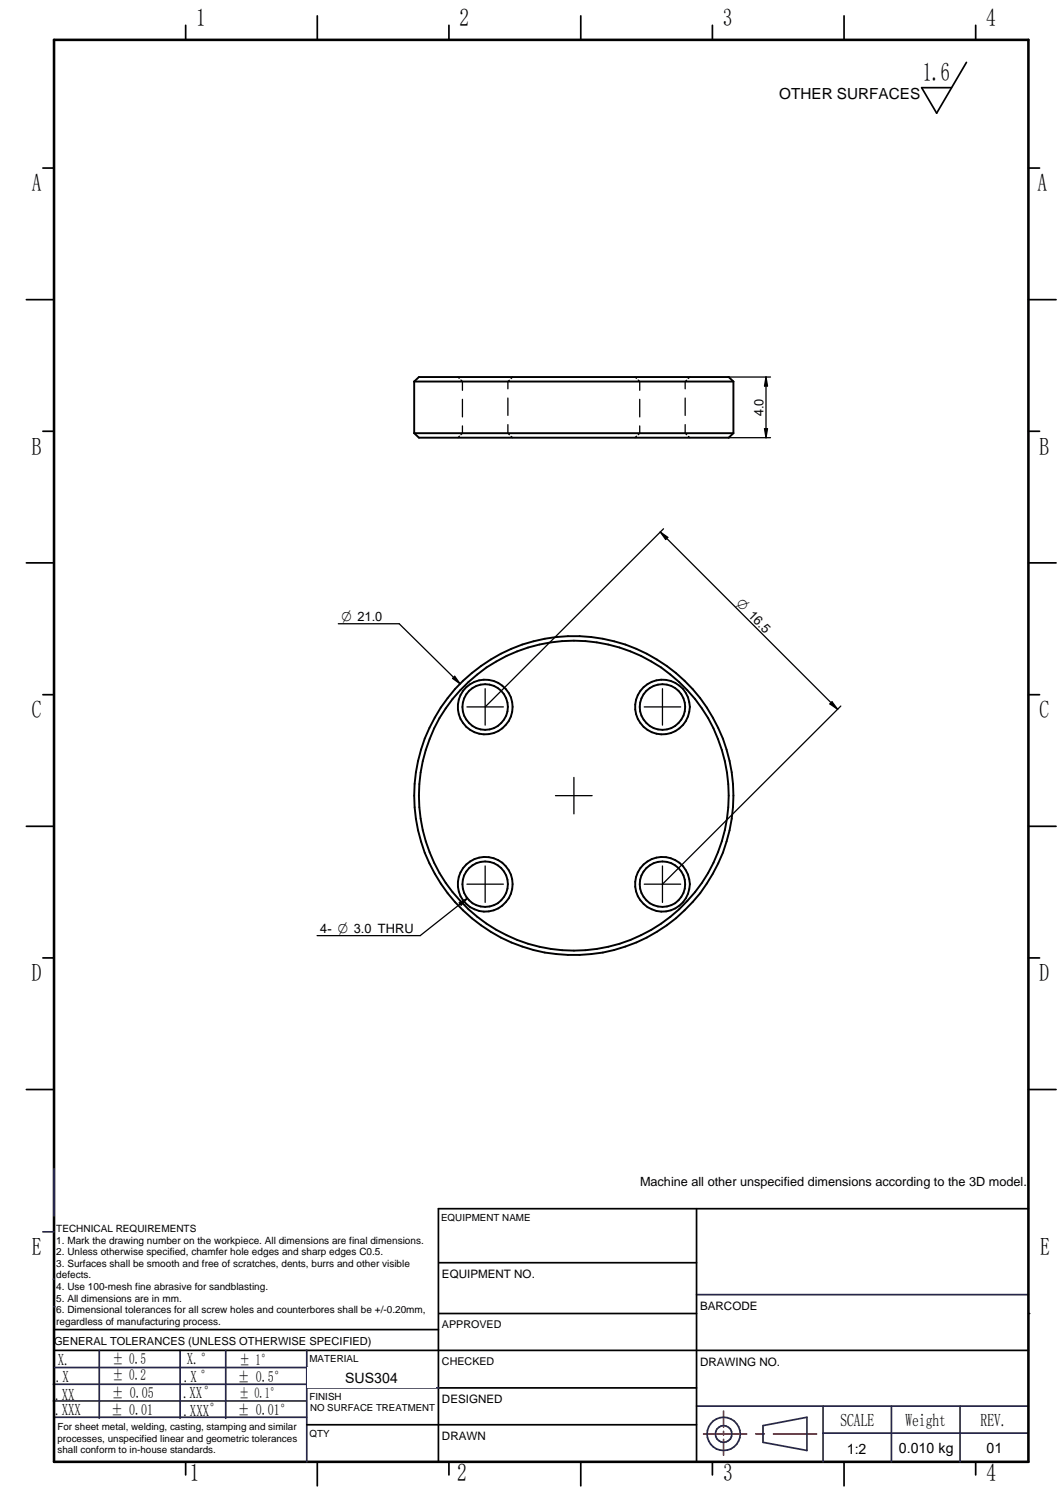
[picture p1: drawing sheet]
<svg xmlns="http://www.w3.org/2000/svg" width="210mm" height="297mm" viewBox="0 0 210 297" stroke-linecap="round" stroke-linejoin="round" font-family="sans-serif">
<defs><g id="words">
<text font-size="5.1" x="182.2" y="16">1.6</text>
<g font-size="4.9">
<text x="38.7" y="5.2">1</text>
<text x="90.8" y="5.2">2</text>
<text x="142.7" y="5.2">3</text>
<text x="194.7" y="5.2">4</text>
<text x="6.3" y="37.8">A</text>
<text x="204.9" y="37.8">A</text>
<text x="6.3" y="89.8">B</text>
<text x="205.2" y="89.8">B</text>
<text x="6.3" y="141.8">C</text>
<text x="205.2" y="141.8">C</text>
<text x="6.3" y="193.8">D</text>
<text x="205.2" y="193.8">D</text>
<text x="6.3" y="247.9">E</text>
<text x="205.4" y="247.9">E</text>
<text x="37.5" y="292.5">1</text>
<text x="90.3" y="292.5">2</text>
<text x="142.8" y="292.5">3</text>
<text x="194.8" y="292.5">4</text>
</g>
<g font-size="3.6">
<text x="165.9" y="281.6">SCALE</text>
<text x="178.8" y="281.6">Weight</text>
<text x="193.6" y="281.6">REV.</text>
</g>
<g font-size="3.3">
<text x="11.4" y="269.7">X.</text>
<text x="36.9" y="269.4">X.°</text>
<text x="11" y="272.9">.X</text>
<text x="36.3" y="273">.X °</text>
<text x="10.9" y="276.4">.XX</text>
<text x="10.9" y="279.5">.XXX</text>
<text x="36.2" y="276">.XX°</text>
<text x="36.2" y="279.7">.XXX°</text>
</g>
<g font-size="3">
<text x="153.9" y="19.6">OTHER SURFACES</text>
<text x="22.2" y="269.3">± 0.5</text>
<text x="47.3" y="269.5">± 1°</text>
<text x="22.2" y="272.5">± 0.2</text>
<text x="47" y="273">± 0.5°</text>
<text x="22" y="279.4">± 0.01</text>
<text x="22.1" y="276.2">± 0.05</text>
<text x="46.9" y="279.4">± 0.01°</text>
</g>
<text font-size="2.9" x="47.2" y="276.2">± 0.1°</text>
<g font-size="2.8">
<text x="145.3" y="119.3" transform="rotate(45 145.3 119.3)">O 16.5</text>
<text x="67.4" y="122.7">O 21.0</text>
<text x="68.2" y="273">SUS304</text>
<text x="167.2" y="287.1">1:2</text>
<text x="177.5" y="287.1">0.010 kg</text>
<text x="194.8" y="286.9">01</text>
</g>
<g font-size="2.5">
<text x="150.8" y="82.2" transform="rotate(-90 150.8 82.2)">4.0</text>
<text x="63.2" y="184.3">4- O 3.0 THRU</text>
<text x="126.4" y="234.2">Machine all other unspecified dimensions according to the 3D model.</text>
</g>
<g font-size="2.3">
<text x="87.3" y="252.4">EQUIPMENT NO.</text>
<text x="138.2" y="258.7">BARCODE</text>
<text x="138.2" y="269.7">DRAWING NO.</text>
<text x="87.3" y="277.1">DESIGNED</text>
<text x="87.3" y="284.4">DRAWN</text>
</g>
<text font-size="2.2" x="10.7" y="265.6">GENERAL TOLERANCES (UNLESS OTHERWISE SPECIFIED)</text>
<g font-size="2.1">
<text x="87.3" y="262.3">APPROVED</text>
<text x="87.3" y="269.5">CHECKED</text>
</g>
<g font-size="2">
<text x="11.1" y="243.3">TECHNICAL REQUIREMENTS</text>
<text x="11.1" y="245.6">1. Mark the drawing number on the workpiece. All dimensions are final dimensions.</text>
<text x="11.1" y="247.9">2. Unless otherwise specified, chamfer hole edges and sharp edges C0.5.</text>
<text x="11.1" y="250.2">3. Surfaces shall be smooth and free of scratches, dents, burrs and other visible</text>
<text x="11.1" y="252.5">defects.</text>
<text x="11.1" y="254.8">4. Use 100-mesh fine abrasive for sandblasting.</text>
<text x="11.1" y="257.1">5. All dimensions are in mm.</text>
<text x="11.1" y="259.4">6. Dimensional tolerances for all screw holes and counterbores shall be +/-0.20mm,</text>
<text x="11.1" y="261.6">regardless of manufacturing process.</text>
</g>
<g font-size="1.9">
<text x="87.1" y="241.1">EQUIPMENT NAME</text>
<text x="61.1" y="269">MATERIAL</text>
<text x="61.1" y="276.4">FINISH</text>
<text x="61.2" y="278.8">NO SURFACE TREATMENT</text>
<text x="11.4" y="282.5">For sheet metal, welding, casting, stamping and similar</text>
<text x="11.4" y="284.7">processes, unspecified linear and geometric tolerances</text>
<text x="11.4" y="287">shall conform to in-house standards.</text>
<text x="61.1" y="283.7">QTY</text>
</g>
</g></defs>
<g fill="none" stroke="#26264c" stroke-width=".34">
<path d="M8.5 243.3h2.2M10.5 252.6h.2M137.5 255.7h65.6M10.5 276.7h50M10.5 273.4h50M10.8 279.9h49.8M10.8 270.1h50M35.6 266.7v13.4M60.6 266.7v22M60.7 274.1h26M137.5 277.7h65.6M162.5 277.7v11"/>
<path d="M176 277.7v11M189.6 277.7v11M150.7 281.6l8.6-1.7v6.6l-8.6-1.6zM162.5 283h40.5"/>
</g>
<g fill="none" stroke="#000" stroke-width=".34">
<path d="M36.7 5v2.9M88.6 5v2.9M140.7 5v2.9M192.7 5v2.9M8.5 33.2h2.2M203.1 33.2h2.2M5.2 59.2h5.5M203.1 59.2h5.4M8.5 85.2h2.2M203.1 85.2h2.2M5.2 111.2h5.5M203.1 111.2h5.4"/>
<path d="M8.5 137.2h2.2M203.1 137.2h2.2M5.2 163.2h5.5M203.1 163.2h5.4M8.5 189.2h2.2M203.1 189.2h2.2M5.2 215.2h5.5M203.1 215.2h5.4M86.6 238.7v50M10.7 266.7h192.4M10.7 262.6h75.9M86.7 274.1h50.8"/>
<path d="M36.7 288.7v2.6M62.7 288.7v4.8M88.6 288.7v2.6M114.7 288.7v4.8M140.7 288.7v2.6M166.7 288.7v4.8M192.7 288.7v2.6"/>
</g>
<path d="M10.7 7.9h192.4v280.8h-192.4z" fill="none" stroke="#000" stroke-width=".51"/>
<path d="M142.9 278.7v3.2M138.9 283.2h8.5M142.9 282.7v.7M142.9 284.3v3.1M149.2 283.2h1.7M152.7 283.2h8.5" fill="none" stroke="#f00" stroke-width=".34"/>
<circle cx="10.6" cy="258.1" r=".17" fill="#26264c"/>
<g fill="none" stroke="#26264c" stroke-width=".34">
<path d="M10.7 230.8v9.4M19.6 266.7v13.4M44.6 266.7v13.4M60.5 266.7h.1"/>
<circle cx="142.9" cy="283.2" r="3.3"/>
<circle cx="142.9" cy="283.2" r="1.63"/>
</g>
<path d="M190.8 12.3l-5.8 10.1-3-5.1h5.9M86.6 238.7h116.5M86.7 259.4h50.8M86.7 249.4h50.8M86.6 281.4h50.9" fill="none" stroke="#000" stroke-width=".34"/>
<circle cx="203.1" cy="259.4" r=".17" fill="#000"/>
<g fill="#fff">
<path d="M137.9 271.4h64.4v6.1h-64.4z"/>
<path d="M189.9 283.9h13v4h-13z"/>
<path d="M86.9 254.9h50.2v4h-50.2z"/>
<path d="M60.7 270h25.3v4h-25.3z"/>
<path d="M87 244.3h50v4h-50z"/>
<path d="M60.8 277.1h25.2v4h-25.2z"/>
<path d="M176.4 284.1h13v4h-13z"/>
<path d="M162.7 284.1h13v4h-13z"/>
<path d="M137.9 260.4h64.5v6h-64.5z"/>
</g>
<path d="M62.7 3.1v4.8M114.7 3.1v4.8M166.7 3.1v4.8M137.5 238.7v50M60.6 281.4h26" fill="none" stroke="#000" stroke-width=".34"/>
<path d="M101.6 283.2h25.3v4h-25.3z" fill="#fff"/>
<g fill="none" stroke="#000" stroke-width=".38">
<path d="M81.8 75.4l.9-.9h61.2l.9 .9M81.8 75.4h63M81.8 75.4v10.2M144.8 75.4v10.2M81.8 85.6l.9 .8h61.2l.9-.8M81.8 85.6h63"/>
<circle cx="95.8" cy="139.6" r="4.5"/>
<circle cx="95.8" cy="139.6" r="5.4"/>
<circle cx="130.8" cy="139.6" r="4.5"/>
<circle cx="130.8" cy="139.6" r="5.4"/>
<circle cx="113.3" cy="157.1" r="30.6"/>
<circle cx="113.3" cy="157.2" r="31.5"/>
<circle cx="95.8" cy="174.6" r="4.5"/>
<circle cx="95.8" cy="174.6" r="5.4"/>
<circle cx="130.8" cy="174.6" r="4.5"/>
<circle cx="130.8" cy="174.6" r="5.4"/>
</g>
<g fill="none" stroke="#000" stroke-width=".25">
<path d="M90.4 74.5l.3 .2M91 75.1l.3 .3v1.7M91.3 78.9v3.4M100.3 78.6v3.4M100.6 75.1l-.3 .3v1.4M101.2 74.5l-.3 .3M125.4 74.5l.3 .2M126 75.1l.3 .3v1.7M126.3 78.9v3.4M135.3 78.6v3.4M135.6 75.1l-.3 .3v1.4M136.2 74.5l-.3 .3"/>
<path d="M143.9 74.5h8.2M90.7 86.1l-.3 .3M91.3 84.1v1.5l-.3 .3M100.3 83.9v1.7l.3 .3M100.9 86.2l.3 .2M125.7 86.1l-.3 .3M126.3 84.1v1.5l-.3 .3M135.3 83.9v1.7l.3 .3M135.9 86.2l.3 .2M143.9 86.4h8.2"/>
</g>
<path d="M148.7 78.1h2.4v4.7h-2.4z" fill="#fff"/>
<path d="M151.3 74.5l.3 1.7h-.6zM151.3 74.5v11.9M151 84.7h.6l-.3 1.7zM66.8 123.2h12M92.2 139.6h7.2M95.8 136v7.2M127.2 139.6h7.2M130.8 136v7.2M92.2 174.6h7.2M95.8 171v7.2M127.2 174.6h7.2M130.8 171v7.2" fill="none" stroke="#000" stroke-width=".25"/>
<path d="M151.3 74.5l.3 1.7h-.6zM151 84.7h.6l-.3 1.7z" fill="#000"/>
<path d="M66.8 120.6h9.3v2.5h-9.3z" fill="#fff"/>
<path d="M131 104.4l-35.2 35.2M78.8 123.2l12 11.8M89.8 133.6l1 1.4-1.4-1zM166 139.4l-35.2 35.2" fill="none" stroke="#000" stroke-width=".25"/>
<path d="M89.8 133.6l1 1.4-1.4-1z" fill="#000"/>
<path d="M146.3 117.4l6.7 6.7-1.7 1.7-6.7-6.7z" fill-rule="evenodd" fill="#fff"/>
<path d="M130.4 105.1l1.5 1-.5 .5zM130.4 105.1l35 35M164.3 138.6l1.1 1.5-1.5-1.1zM109.7 157.1h7.2M113.3 153.5v7.2M62.6 184.8h20.4" fill="none" stroke="#000" stroke-width=".25"/>
<path d="M130.4 105.1l1.5 1-.5 .5zM164.3 138.6l1.1 1.5-1.5-1.1z" fill="#000"/>
<path d="M62.6 182.2h17.7v2.5h-17.7z" fill="#fff"/>
<path d="M90.7 178.3l1.6-.9-1.2 1.4zM92.3 177.4l-9.3 7.4" fill="none" stroke="#000" stroke-width=".25"/>
<path d="M90.7 178.3l1.6-.9-1.2 1.4z" fill="#000"/>
<use href="#words"/>
</svg>
